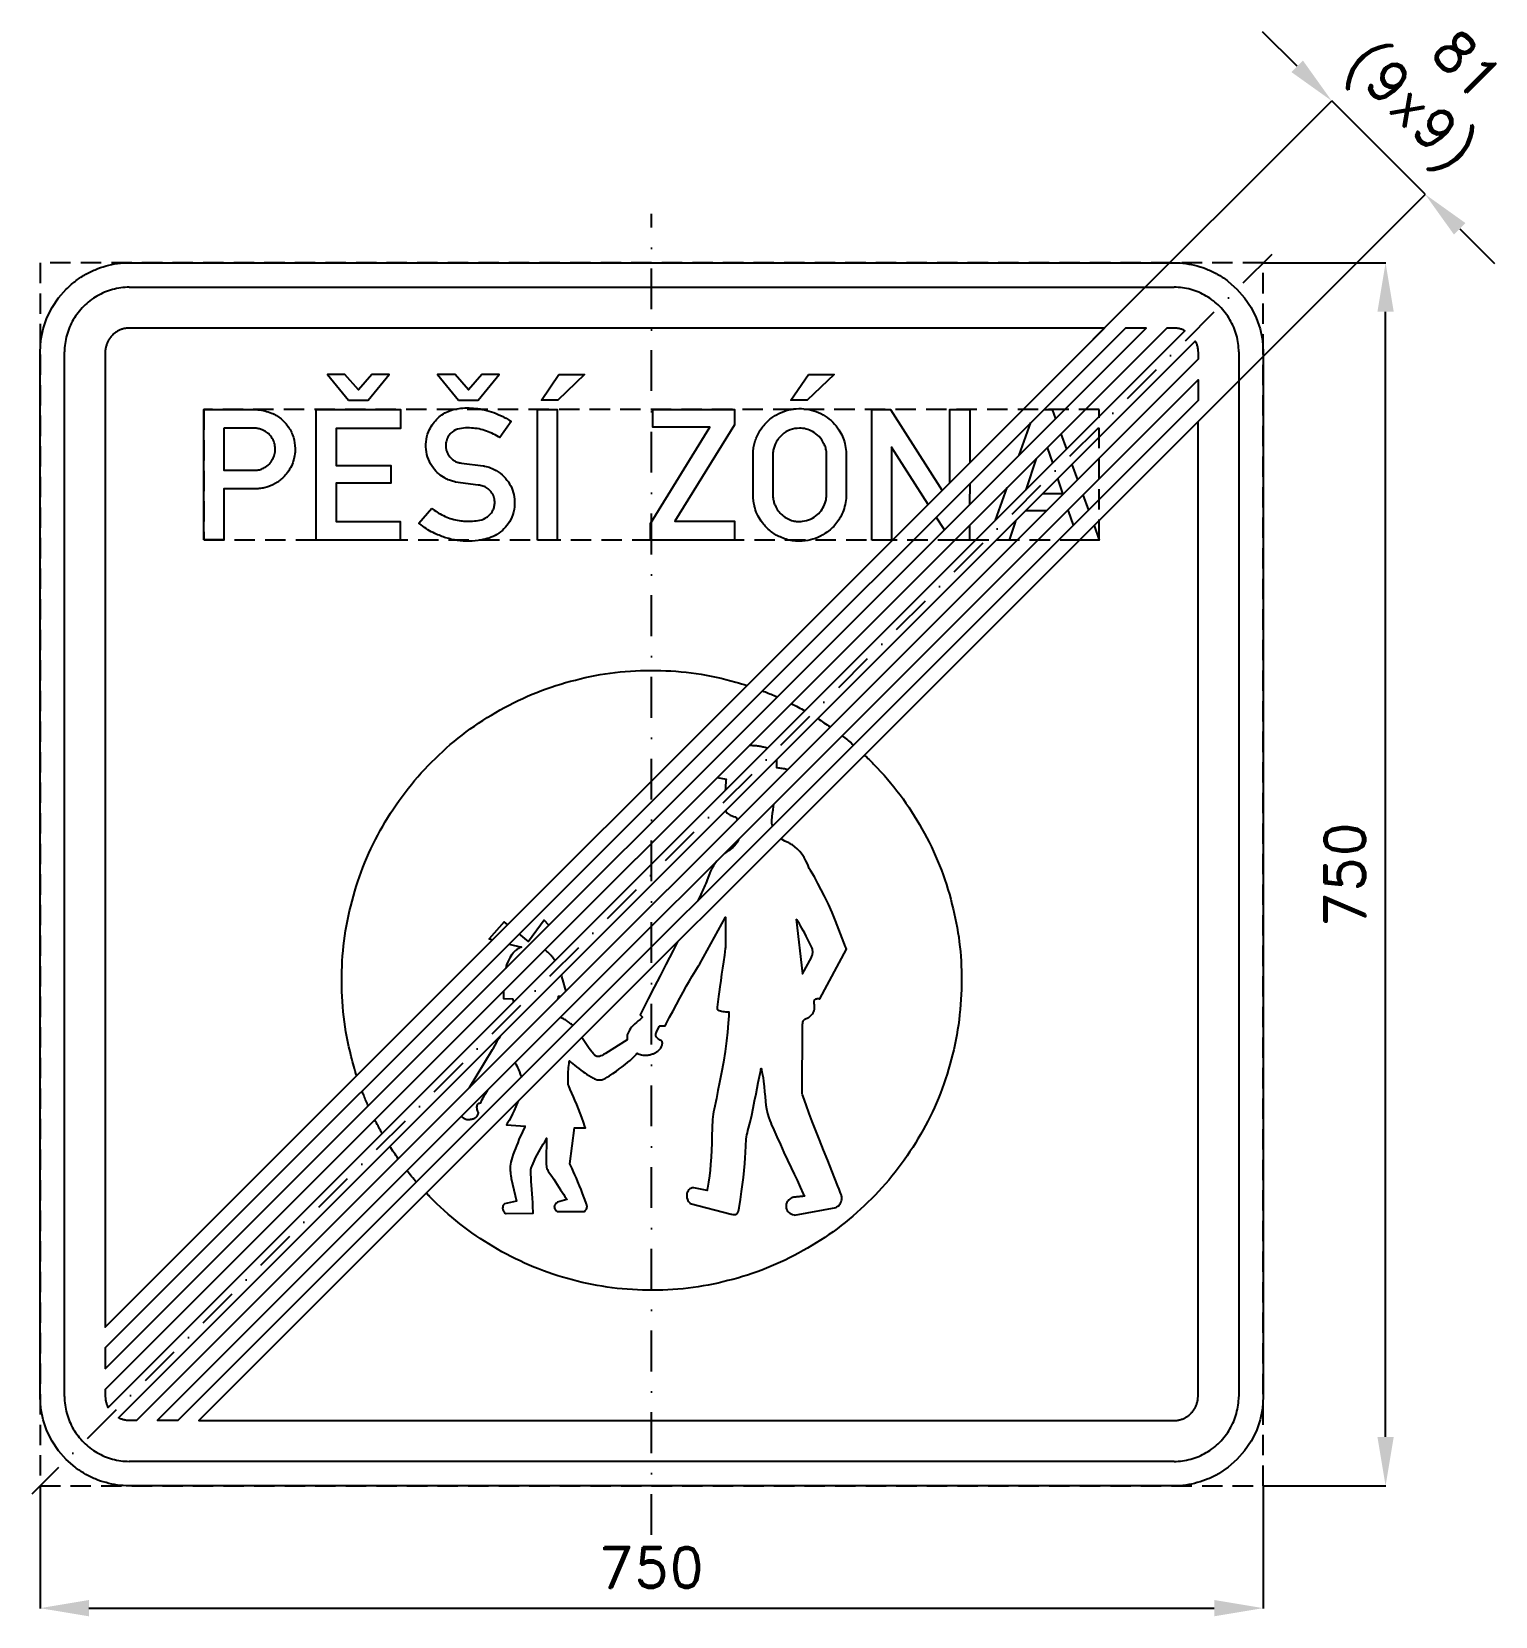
# Model space of a CAD drawing. Header units: millimetres. Extents: x -380 to 517, y -455 to 517.
import ezdxf

# ---------------------------------------------------------------- set-up
doc = ezdxf.new("R2010")
doc.units = ezdxf.units.MM
doc.header["$LTSCALE"] = 5
doc.linetypes.add('ČERCHOVANÁX2', pattern=[2, 1, -0.5, 0, -0.5])
doc.linetypes.add('ČÁRKOVANÁX2', pattern=[1.5, 1, -0.5])
doc.layers.add('Kóty', color=2, linetype='Continuous')
doc.layers.add('Značka', color=7, linetype='Continuous')
doc.styles.get("Standard").update_dxf_attribs({"font": 'romand.shx', "height": 25})
doc.dimstyles.get("Standard").update_dxf_attribs({"dimtxt": 25, "dimasz": 30, "dimexe": 0.18, "dimexo": 0.0625, "dimgap": 12.5, "dimtad": 1, "dimdec": 0, "dimzin": 0, "dimdsep": 46, "dimtxsty": 'Standard', "dimcen": 0.09, "dimadec": 0, "dimazin": 0, "dimtfac": 1, "dimtdec": 0, "dimtofl": 0, "dimtmove": 0, "dimatfit": 3, "dimfxl": 1, "dimtolj": 1, "dimtzin": 0, "dimarcsym": 0})

msp = doc.modelspace()

# ---------------------------------------------------------------- texts
at = {"layer": 'Kóty', "insert": (460.98, 553.24), "char_height": 25, "attachment_point": 1, "rotation": 315.08199}
msp.add_mtext_dynamic_manual_height_columns('\\pi46.30769;81\\P\\pi15.35531;(9x9)', width=125.9487, gutter_width=125, heights=[0], dxfattribs=at)

# ---------------------------------------------------------------- blocks, each defined once
blk = doc.blocks.new('*D0')
at = {"layer": 'Defpoints', "color": 0, "transparency": 16777216}
for p in [(-375, -375.0625), (375, -375), (375, -450)]:
    blk.add_point(p, dxfattribs=at)
at = {"layer": 'Kóty', "color": 0, "lineweight": -2, "transparency": 16777216}
for p, q in [((-375, -375.125), (-375, -450.18)), ((375, -375.0625), (375, -450.18)), ((-345, -450), (345, -450))]:
    blk.add_line(p, q, dxfattribs=at)
at = {"layer": 'Kóty', "color": 0, "transparency": 16777216}
for points in [[(-345, -445), (-345, -455), (-375, -450)], [(345, -445), (345, -455), (375, -450)]]:
    blk.add_solid(points, dxfattribs=at)
at = {"layer": 'Kóty', "color": 0, "transparency": 16777216, "insert": (0, -425), "char_height": 25, "attachment_point": 5}
blk.add_mtext('\\A1;750', dxfattribs=at)
blk = doc.blocks.new('*D1')
at = {"layer": 'Defpoints', "color": 0, "transparency": 16777216}
for p in [(375, 374.9375), (450, 374.9375), (375, -375)]:
    blk.add_point(p, dxfattribs=at)
at = {"layer": 'Kóty', "color": 0, "lineweight": -2, "transparency": 16777216}
for p, q in [((375.0625, 374.9375), (450.18, 374.9375)), ((450, -345), (450, 344.9375)), ((375.0625, -375), (450.18, -375))]:
    blk.add_line(p, q, dxfattribs=at)
at = {"layer": 'Kóty', "color": 0, "transparency": 16777216}
for points in [[(445, 344.9375), (455, 344.9375), (450, 374.9375)], [(445, -345), (455, -345), (450, -375)]]:
    blk.add_solid(points, dxfattribs=at)
at = {"layer": 'Kóty', "color": 0, "transparency": 16777216, "insert": (425, -0.03125), "char_height": 25, "attachment_point": 5, "rotation": 90}
blk.add_mtext('\\A1;750', dxfattribs=at)

# ---------------------------------------------------------------- dimensions: what is measured, and where the dimension line sits
at = {"layer": 'Kóty'}
dim = msp.add_linear_dim(base=(450, 374.94), p1=(375, -375), p2=(375, 374.94), angle=90, dimstyle='Standard', dxfattribs=at)
dim.commit()
dim.dimension.update_dxf_attribs({"geometry": '*D1', "text_midpoint": (425, -0.03)})
dim = msp.add_linear_dim(base=(375, -450), p1=(-375, -375.06), p2=(375, -375), dimstyle='Standard', dxfattribs=at)
dim.commit()
dim.dimension.update_dxf_attribs({"geometry": '*D0', "text_midpoint": (0, -425)})

# ---------------------------------------------------------------- linework, layer by layer
at = {"layer": 'Kóty'}
for p, q in [((395.78, 495.49), (374.57, 516.7)), ((270.8, 328.07), (417.12, 474.4)), ((328.07, 270.8), (474.4, 417.12)), ((495.49, 395.78), (516.7, 374.57))]:
    msp.add_line(p, q, dxfattribs=at)
msp.add_lwpolyline([(474.27, 417), (417, 474.27)], dxfattribs=at)
for points in [[(399.32, 499.02), (392.25, 491.95), (417, 474.27)], [(499.02, 399.32), (491.95, 392.25), (474.27, 417)]]:
    msp.add_solid(points, dxfattribs=at)
at = {"layer": 'Značka', "color": 6, "linetype": 'ČERCHOVANÁX2', "ltscale": 5}
msp.add_line((380.17, 380.11), (-380.11, -380.17), dxfattribs=at)
at = {"layer": 'Značka', "color": 3}
for p, q in [((-320.31, 360), (-320.16, 360)), ((-320.16, 360), (-320, 360)), ((-320, 360), (320, 360)), ((320, 360), (320.16, 360)), ((320.16, 360), (320.31, 360)), ((-360, 320.16), (-360, 320.31)), ((-360, 320), (-360, 320.16)), ((-360, -320), (-360, 320)), ((360, 320.31), (360, 320.16)), ((360, 320.16), (360, 320)), ((360, 320), (360, -320)), ((-360, -320.16), (-360, -320)), ((-360, -320.31), (-360, -320.16)), ((360, -320), (360, -320.16)), ((360, -320.16), (360, -320.31)), ((-320.16, -360), (-320.31, -360)), ((-320, -360), (-320.16, -360)), ((320, -360), (-320, -360)), ((320.16, -360), (320, -360)), ((320.31, -360), (320.16, -360))]:
    msp.add_line(p, q, dxfattribs=at)
at = {"layer": 'Značka', "color": 6, "linetype": 'ČERCHOVANÁX2', "ltscale": 5}
msp.add_lwpolyline([(0, -405), (0, 405)], dxfattribs=at)
at = {"layer": 'Značka', "color": 3}
for points in [[(-320, -375), (-320.22, -375), (-320.43, -375, -0.032177), (-327.53, -374.5, -0.035432), (-334.51, -373.05, -0.036231), (-341.26, -370.77, -0.034387), (-347.62, -367.56, -0.03373), (-353.55, -363.61), (-358.89, -358.89), (-363.61, -353.55), (-367.56, -347.62), (-370.75, -341.26), (-373.05, -334.51), (-374.52, -327.53), (-375, -320.43), (-375, -320.22), (-375, -320), (-375, 320), (-375, 320.22), (-375, 320.43), (-374.5, 327.53), (-373.05, 334.51), (-370.77, 341.26), (-367.56, 347.62), (-363.61, 353.55), (-358.89, 358.89, -0.03416), (-353.55, 363.61, -0.034204), (-347.62, 367.56, -0.03407), (-341.26, 370.75, -0.033398), (-334.51, 373.05, -0.034117), (-327.53, 374.53, -0.036743), (-320.43, 375), (-320.22, 375), (-320, 375), (320, 375), (320.22, 375), (320.43, 375, -0.032185), (327.53, 374.5, -0.035434), (334.51, 373.05, -0.036239), (341.26, 370.77, -0.034384), (347.62, 367.56, -0.033737), (353.55, 363.61), (358.89, 358.89), (363.61, 353.55), (367.56, 347.62), (370.75, 341.26), (373.05, 334.51), (374.52, 327.53), (375, 320.43), (375, 320.22), (375, 320), (375, -320), (375, -320.22), (375, -320.43), (374.5, -327.53), (373.05, -334.51), (370.77, -341.26), (367.56, -347.62), (363.61, -353.55), (358.89, -358.89), (353.55, -363.61), (347.62, -367.56, -0.034074), (341.26, -370.75, -0.033398), (334.51, -373.05, -0.034121), (327.53, -374.52, -0.036746), (320.43, -375), (320.22, -375), (320, -375), (-320, -375)], [(-274.49, 205.01), (-274.49, 285.01), (-242.13, 285.01), (-241.65, 284.95), (-241.17, 284.88, -0.025321), (-237.07, 284.14, -0.042915), (-233.11, 282.84, -0.079594), (-227.23, 279.32, -0.076504), (-222.65, 274.13, -0.076885), (-219.65, 267.96, -0.075746), (-218.62, 261.17, -0.09403), (-220.05, 252.37, -0.098344), (-224.6, 244.75, -0.073292), (-229.43, 240.46, -0.067694), (-235.23, 237.68, -0.034182), (-238.25, 236.84, -0.037871), (-241.34, 236.46, -0.004846), (-241.85, 236.43, -0.001769), (-242.37, 236.42), (-262.24, 236.42), (-262.24, 205.01), (-274.49, 205.01)], [(-134.81, 224.62), (-134.06, 223.98), (-133.3, 223.37, 0.039109), (-129.63, 220.95, 0.032119), (-125.63, 219.06, 0.032644), (-121.34, 217.58, 0.039896), (-116.91, 216.74, 0.024469), (-113.93, 216.53, 0.014314), (-110.9, 216.55, 0.035315), (-106.38, 216.93, 0.084162), (-102.15, 218.34, 0.055223), (-100.19, 219.6, 0.056054), (-98.55, 221.26, 0.057288), (-97.28, 223.24, 0.056896), (-96.49, 225.46, 0.062813), (-96.17, 228.01, 0.064421), (-96.5, 230.57, 0.085842), (-97.89, 233.79, 0.089201), (-100.27, 236.34, 0.071849), (-102.78, 237.82, 0.059276), (-105.58, 238.59), (-105.92, 238.65), (-106.26, 238.7), (-120.2, 240.48), (-120.77, 240.65), (-121.33, 240.82, -0.017782), (-124.02, 241.72, -0.032281), (-126.6, 242.89, -0.062183), (-130.54, 245.58, -0.055267), (-133.77, 249.14, -0.068798), (-136.85, 254.56, -0.07289), (-138.3, 260.58, -0.074642), (-138.13, 266.78, -0.072249), (-136.15, 272.73, -0.094618), (-131.09, 279.72, -0.103585), (-123.85, 284.22, -0.055203), (-119.28, 285.51, -0.035105), (-114.52, 285.96, -0.029408), (-109.17, 285.85, -0.030632), (-103.89, 285.11, -0.032939), (-98.17, 283.61, -0.029901), (-92.66, 281.4, -0.01955), (-89.88, 280, -0.02894), (-87.25, 278.35), (-86.74, 277.98), (-86.23, 277.6), (-93.1, 267.76), (-93.99, 268.31), (-94.89, 268.85, 0.031821), (-99.12, 270.98, 0.035487), (-103.58, 272.52, 0.037919), (-108.13, 273.46, 0.035627), (-112.86, 273.73, 0.056966), (-117.89, 273.23, 0.118683), (-122.26, 271.17, 0.089604), (-124.49, 268.75, 0.077131), (-125.85, 265.68, 0.051033), (-126.24, 263.62, 0.054991), (-126.19, 261.53, 0.076542), (-125.36, 258.6, 0.070202), (-123.71, 256.01, 0.053217), (-122.13, 254.41, 0.057464), (-120.25, 253.21, 0.030544), (-119.24, 252.76, 0.033018), (-118.18, 252.45, 0.019565), (-117.35, 252.29), (-116.52, 252.18), (-103.32, 250.45), (-102.87, 250.4), (-102.41, 250.33, -0.057692), (-98.7, 249.32, -0.045335), (-95.24, 247.54, -0.062103), (-90.61, 243.96, -0.068456), (-87.09, 239.34, -0.067366), (-84.84, 234.2, -0.06452), (-84, 228.62, -0.073547), (-84.66, 222.16, -0.075687), (-87.17, 216.18, -0.065672), (-90.53, 211.75, -0.066699), (-94.9, 208.38, -0.056064), (-99.59, 206.22, -0.038275), (-104.64, 204.97, -0.042207), (-111.86, 204.25, -0.042483), (-119.07, 204.76, -0.040683), (-126.12, 206.33, -0.036911), (-132.85, 208.97, -0.028943), (-137.26, 211.31, -0.038949), (-141.28, 214.2), (-141.98, 214.79), (-142.67, 215.4), (-134.81, 224.62)], [(62.15, 257.82), (62.18, 258.49), (62.22, 259.15, -0.030687), (62.67, 262.48, -0.031044), (63.53, 265.75, -0.066301), (66.6, 272.36, -0.068499), (71.33, 277.94, -0.061869), (76.53, 281.83, -0.059932), (82.5, 284.35, -0.057345), (88.66, 285.53, -0.057579), (94.94, 285.27, -0.056914), (100.93, 283.76, -0.057506), (106.43, 280.93, -0.055386), (111.08, 277.17, -0.053453), (114.82, 272.49, -0.043054), (117.04, 268.46, -0.048869), (118.48, 264.12), (118.94, 261.75), (119.22, 259.35), (119.26, 258.95), (119.3, 258.56), (119.3, 231.77), (119.24, 231.15), (119.18, 230.53, -0.035791), (118.32, 225.57, -0.047845), (116.64, 220.81, -0.078792), (112.37, 214.12, -0.073102), (106.28, 208.97, -0.060123), (100.48, 206, -0.059856), (94.16, 204.51, -0.071117), (86.29, 204.56, -0.074185), (78.77, 206.85, -0.066044), (72.85, 210.45, -0.061701), (68.02, 215.44, -0.047078), (65.24, 219.71, -0.053872), (63.38, 224.42, -0.030248), (62.68, 227.54), (62.28, 230.72), (62.21, 231.45), (62.15, 232.19), (62.15, 257.82)], [(-262.24, 273.52), (-262.24, 247.78), (-243.29, 247.78), (-242.91, 247.78, 0.007656), (-242.54, 247.79, 0.067169), (-239.88, 248.26, 0.057744), (-237.39, 249.39, 0.071699), (-234.51, 251.57, 0.074514), (-232.4, 254.47, 0.068296), (-231.19, 257.49, 0.065277), (-230.82, 260.75, 0.077226), (-231.39, 264.63, 0.083733), (-233.14, 268.12, 0.073386), (-235.45, 270.61, 0.066094), (-238.37, 272.38, 0.042638), (-240.35, 273.12, 0.049236), (-242.4, 273.48), (-242.72, 273.5), (-243.03, 273.52), (-262.24, 273.52)], [(74.33, 257.77), (74.33, 232.18), (74.36, 231.7), (74.4, 231.22, 0.037638), (74.84, 228.69, 0.04167), (75.66, 226.27, 0.062869), (77.53, 222.97, 0.060177), (80.16, 220.2, 0.059413), (83.24, 218.09, 0.064319), (86.71, 216.8, 0.050522), (89.58, 216.37, 0.044554), (92.5, 216.49, 0.073903), (97.42, 217.8, 0.084999), (101.66, 220.55, 0.073627), (104.5, 223.83, 0.063587), (106.35, 227.76), (106.91, 229.73, 0.042686), (107.16, 231.74), (107.17, 232), (107.18, 232.26), (107.18, 257.72), (107.18, 258.17), (107.18, 258.62, 0.062612), (106.73, 261.41, 0.048354), (105.66, 264.07, 0.076888), (102.7, 268.38, 0.083755), (98.58, 271.52, 0.069839), (94.75, 273.06, 0.066669), (90.61, 273.52, 0.088518), (84.92, 272.52, 0.098127), (80.02, 269.58, 0.062856), (77.58, 266.94, 0.051402), (75.8, 263.8, 0.039528), (74.86, 261.29, 0.050769), (74.39, 258.67), (74.35, 258.22), (74.33, 257.77)]]:
    msp.add_lwpolyline(points, format="xyb", dxfattribs=at)
at = {"layer": 'Značka', "color": 6, "linetype": 'ČÁRKOVANÁX2', "ltscale": 2.5}
for points in [[(-375, -375), (375, -375), (375, 375), (-375, 375)], [(-274.49, 205.01), (274.49, 205.01), (274.49, 285.01), (-274.49, 285.01)]]:
    msp.add_lwpolyline(points, close=True, dxfattribs=at)
at = {"layer": 'Značka', "color": 3}
for points in [[(-335, -303.18), (303.18, 335), (290.45, 335), (-335, -290.45)], [(-303.18, -335), (335, 303.18), (335, 290.45), (-290.45, -335)]]:
    msp.add_lwpolyline(points, close=True, dxfattribs=at)
for points in [[(-335, -320), (-335, -320.06), (-335, -320.12, 0.032177), (-334.86, -322.05, 0.035441), (-334.47, -323.96, 0.036268), (-333.85, -325.8, 0.022361), (-333.3, -326.94), (326.94, 333.3, 0.022081), (325.8, 333.84, 0.033375), (323.96, 334.47, 0.034152), (322.05, 334.87, 0.036782), (320.12, 335), (320.06, 335), (320, 335), (315.91, 335), (-335, -315.91)], [(-320.06, 335), (-320.12, 335), (-322.05, 334.86, 0.035395), (-323.96, 334.47, 0.036252), (-325.8, 333.85, 0.034424), (-327.53, 332.97, 0.033719), (-329.15, 331.89, 0.034079), (-330.61, 330.61, 0.034203), (-331.89, 329.15, 0.03424), (-332.97, 327.53, 0.034036), (-333.84, 325.8, 0.033414), (-334.47, 323.96, 0.034135), (-334.87, 322.05, 0.036746), (-335, 320.12), (-335, 320.06), (-335, 320), (-335, -277.72), (277.72, 335), (-320, 335)], [(-323.96, -334.47, -0.033411), (-325.8, -333.84, -0.022094), (-326.94, -333.3), (333.3, 326.94, -0.022358), (333.85, 325.8, -0.036246), (334.47, 323.96, -0.035399), (334.86, 322.05, -0.032207), (335, 320.12), (335, 320.06), (335, 320), (335, 315.91), (-315.91, -335), (-320, -335), (-320.06, -335), (-320.12, -335, -0.036745), (-322.05, -334.87, -0.034127)], [(320.06, -335), (320.12, -335, 0.032174), (322.05, -334.86, 0.035445), (323.96, -334.47, 0.036263), (325.8, -333.85, 0.034405), (327.53, -332.97, 0.03371), (329.15, -331.89, 0.034093), (330.61, -330.61, 0.034186), (331.89, -329.15, 0.034242), (332.97, -327.53, 0.034026), (333.84, -325.8, 0.033372), (334.47, -323.96, 0.034144), (334.87, -322.05, 0.03678), (335, -320.12), (335, -320.06), (335, -320), (335, 277.72), (-277.72, -335), (320, -335)]]:
    msp.add_lwpolyline(points, format="xyb", close=True, dxfattribs=at)
for points in [[(-185.89, 290.71), (-173.75, 290.71), (-160.89, 306.43), (-171.61, 306.43), (-179.82, 297.14), (-188.04, 306.43), (-198.75, 306.43), (-185.89, 290.71)], [(-118.41, 290.71), (-106.27, 290.71), (-93.41, 306.43), (-104.12, 306.43), (-112.34, 297.14), (-120.55, 306.43), (-131.27, 306.43), (-118.41, 290.71)], [(-56.87, 306.43), (-41.16, 306.43), (-57.59, 290.71), (-67.59, 290.71), (-56.87, 306.43)], [(96.13, 306.43), (111.84, 306.43), (95.41, 290.71), (85.41, 290.71), (96.13, 306.43)], [(-205.62, 205), (-205.62, 284.99), (-154, 284.99), (-154, 273.46), (-193.48, 273.46), (-193.48, 250.65), (-159.83, 250.65), (-159.83, 239.93), (-193.48, 239.93), (-193.48, 216.37), (-154.1, 216.37), (-154.1, 205), (-205.62, 205)], [(-70, 205), (-70, 284.99), (-57.88, 284.99), (-57.88, 205), (-70, 205)], [(-0.74, 205), (-0.74, 215.06), (35.7, 274.18), (0.7, 274.18), (0.7, 285), (50.8, 285), (50.8, 275.59), (14.32, 216.48), (50.8, 216.48), (50.8, 205), (-0.74, 205)], [(134.97, 205), (134.97, 285), (146.45, 285), (178.06, 235.34)], [(182.8, 240.08), (182.8, 285), (195.05, 285), (195.01, 252.29)], [(240.46, 285.01), (245.48, 285.01), (247.53, 279.35)], [(225.25, 257.06), (232.48, 277.03)], [(250.92, 270.01), (254.31, 260.67)], [(169.54, 226.82), (147.06, 262.02), (147.06, 205), (134.97, 205)], [(235.84, 254.93), (229.48, 235.85)], [(245.89, 252.25), (242.7, 261.79)], [(257.69, 251.33), (261.08, 241.99)], [(195, 239.55), (194.98, 226.8)], [(210.78, 217.14), (218.01, 237.1)], [(239.86, 233.5), (252.15, 233.5)], [(252.15, 233.5), (249.07, 242.71)], [(264.47, 232.65), (267.85, 223.31)], [(179.47, 211.29), (174.5, 219.05)], [(194.97, 214.06), (194.96, 205), (185.91, 205)], [(223, 216.64), (219.18, 205), (211.36, 205)], [(241.97, 222.88), (229.24, 222.88)], [(258.61, 214.06), (255.66, 222.88), (254.69, 222.88)], [(271.24, 213.96), (274.49, 205), (262.28, 205)]]:
    msp.add_lwpolyline(points, dxfattribs=at)
at = {"layer": 'Značka', "color": 5}
for points in [[(-180.82, -123.54, -0.016926), (-184.15, -111.77, -0.034417), (-188.76, -87.34, -0.034416), (-189.98, -62.51, -0.03441), (-188.11, -37.73, -0.034416), (-182.87, -13.43, -0.034414), (-174.65, 10.03, -0.034417), (-163.29, 32.15, -0.034421), (-149.27, 52.68, -0.034421), (-132.58, 71.1, -0.034415), (-113.73, 87.3, -0.034415), (-92.84, 100.77, -0.034418), (-70.44, 111.55, -0.034416), (-46.77, 119.15, -0.034417), (-22.34, 123.76, -0.034416), (2.49, 124.98, -0.034415), (27.28, 123.11, -0.034416), (51.57, 117.87, -0.010036), (58.53, 115.8, -0.010036)], [(67.96, 112.51, -0.010548), (75.03, 109.64, -0.002936), (76.98, 108.8)], [(85.6, 104.7, -0.012985), (93.86, 100.23)], [(101.82, 95.46, -0.012702), (109.47, 90.38, -0.012702)], [(70.98, 77.34), (70.78, 77.4, 0.018328), (68.24, 78.04, 0.017148), (65.66, 78.5, 0.018232), (62.8, 78.82, 0.018183), (59.92, 78.94, 0.000444), (59.85, 78.94, 0.000444)], [(116.79, 84.97, -0.001562), (117.68, 84.27, -0.010943), (123.79, 79.24, -0.010943)], [(130.46, 73.19, -0.010992), (136.1, 67.58, -0.03441), (152.31, 48.73, -0.034481), (165.77, 27.84, -0.034424), (176.54, 5.44, -0.034074), (184.15, -18.23, -0.03279), (188.65, -41.45, -0.034267), (190, -65)], [(-81.91, -139.19), (-82.2, -139.98), (-83.2, -142.47), (-84.28, -144.91), (-85.22, -146.88), (-86.21, -148.82), (-87.32, -150.88), (-88.48, -152.9), (-88.69, -153.25), (-88.91, -153.6), (-77.54, -154.41), (-77.68, -154.69), (-77.82, -154.97), (-78.76, -156.93), (-79.67, -158.9), (-80.51, -160.78), (-81.33, -162.68), (-82.13, -164.6), (-82.9, -166.52), (-83.51, -168.09), (-84.12, -169.65), (-84.89, -171.63), (-85.6, -173.65), (-86.01, -175.09), (-86.33, -176.55), (-86.52, -177.78), (-86.64, -179.03), (-86.7, -180.3), (-86.69, -181.57), (-86.63, -182.63), (-86.53, -183.69), (-86.38, -184.85), (-86.19, -186.02), (-86.15, -186.23), (-86.11, -186.44), (-82.85, -200.51), (-90.12, -202.05), (-90.21, -202.1), (-90.3, -202.16), (-90.68, -202.51), (-90.97, -202.94), (-91.2, -203.46), (-91.33, -204.01), (-91.37, -204.76), (-91.28, -205.5), (-91.06, -206.22), (-90.71, -206.88), (-90.45, -207.23), (-90.14, -207.53), (-89.83, -207.77), (-89.48, -207.95), (-89.38, -207.99), (-89.28, -208.03), (-72.69, -207.83), (-72.69, -207.43), (-72.69, -207.03), (-72.76, -204.2), (-72.9, -201.37), (-73.08, -198.67), (-73.28, -195.97), (-73.49, -193.26), (-73.69, -190.56), (-73.83, -188.39), (-73.93, -186.22), (-74, -183.91), (-74, -181.6), (-73.99, -181.19), (-73.99, -180.78), (-73.88, -180.46), (-73.78, -180.13), (-73.56, -179.49), (-73.33, -178.86), (-72.72, -177.34), (-72.06, -175.84), (-71.14, -173.93), (-70.15, -172.05), (-69.13, -170.23), (-68.09, -168.42), (-67.25, -166.99), (-66.42, -165.54), (-65.54, -163.99), (-64.7, -162.41), (-64.56, -162.13), (-64.42, -161.85), (-64.68, -175.69), (-64.69, -175.85), (-64.69, -176), (-64.71, -177), (-64.65, -178), (-64.55, -178.84), (-64.39, -179.66), (-64.18, -180.39), (-63.91, -181.11), (-63.67, -181.63), (-63.39, -182.12), (-63, -182.7), (-62.59, -183.25), (-61.28, -185.09), (-60.04, -186.98), (-58.99, -188.59), (-57.93, -190.21), (-56.86, -191.85), (-55.81, -193.5), (-54.95, -194.83), (-54.09, -196.16), (-53.17, -197.57), (-52.24, -198.98), (-52.08, -199.23), (-51.91, -199.48), (-57.78, -201.14), (-57.9, -201.22), (-58.01, -201.3), (-58.57, -201.74), (-59.04, -202.26), (-59.31, -202.66), (-59.51, -203.1), (-59.63, -203.53), (-59.67, -203.97), (-59.63, -204.4), (-59.52, -204.82), (-59.34, -205.25), (-59.09, -205.63), (-58.86, -205.92), (-58.61, -206.18), (-58.29, -206.46), (-57.94, -206.72), (-57.83, -206.78), (-57.73, -206.85), (-41.26, -206.84), (-41.19, -206.76), (-41.12, -206.68), (-40.69, -206.18), (-40.28, -205.66), (-40.01, -205.25), (-39.79, -204.81), (-39.66, -204.41), (-39.59, -204), (-39.59, -203.53), (-39.64, -203.06), (-39.74, -202.65), (-39.87, -202.24), (-40.1, -201.66), (-40.35, -201.1), (-41.4, -198.41), (-42.35, -195.69), (-43.24, -193.35), (-44.18, -191.03), (-45.17, -188.64), (-46.16, -186.26), (-47, -184.33), (-47.86, -182.41), (-48.8, -180.35), (-49.77, -178.3), (-49.94, -177.94), (-50.12, -177.58), (-47.3, -155.52), (-40.64, -155.56), (-40.77, -155.15), (-40.9, -154.74), (-41.83, -151.9), (-42.83, -149.08), (-43.83, -146.42), (-44.88, -143.77), (-45.96, -141.12), (-47.06, -138.49), (-47.97, -136.37), (-48.88, -134.26), (-49.86, -132), (-50.84, -129.74), (-51.01, -129.34), (-51.19, -128.94), (-51.2, -128.73), (-51.2, -128.52), (-51.22, -128.09), (-51.24, -127.66), (-51.26, -126.57), (-51.27, -125.48), (-51.25, -124), (-51.21, -122.53), (-51.13, -121.05), (-51.03, -119.58), (-50.92, -118.42), (-50.8, -117.26), (-50.65, -116.06), (-50.47, -114.86), (-50.44, -114.65), (-50.4, -114.45), (-50.21, -114.62), (-50.02, -114.79), (-49.63, -115.12), (-49.25, -115.46), (-48.29, -116.28), (-47.32, -117.08), (-46.02, -118.13), (-44.7, -119.14), (-43.38, -120.13), (-42.03, -121.08), (-40.95, -121.83), (-39.84, -122.55), (-38.44, -123.41), (-37.03, -124.27), (-35.74, -125.04, 0.041798), (-34.38, -125.67), (-33.45, -125.94, 0.038415), (-32.48, -126.08, 0.037531), (-31.51, -126.07, 0.035288), (-30.56, -125.93, 0.034962), (-29.53, -125.63), (-28.55, -125.21), (-27.19, -124.43), (-25.88, -123.56), (-23.76, -122.11), (-21.64, -120.66), (-19.83, -119.38), (-18.05, -118.07), (-16.27, -116.71), (-14.53, -115.29), (-13.18, -114.12), (-11.87, -112.91), (-10.54, -111.6), (-9.28, -110.22), (-9.07, -109.97), (-8.85, -109.72), (-8.54, -109.88), (-8.21, -110.03), (-7.57, -110.29), (-6.9, -110.5, 0.035368), (-5.45, -110.81, 0.033683), (-3.96, -110.92, 0.04785), (-1.73, -110.74, 0.045134), (0.43, -110.16, 0.039365), (2.17, -109.41, 0.043795), (3.75, -108.39), (4.74, -107.52), (5.58, -106.51), (6.1, -105.63), (6.44, -104.68), (6.53, -104.21), (6.57, -103.73), (6.56, -103.33), (6.5, -102.93), (6.45, -102.69), (6.38, -102.45), (6.18, -102.31), (5.98, -102.18), (5.61, -101.93), (5.23, -101.69), (4.49, -101.16), (3.78, -100.59), (3.37, -100.22), (3.02, -99.79), (2.82, -99.45), (2.67, -99.09), (2.58, -98.71), (2.56, -98.32), (2.6, -97.88), (2.71, -97.44), (2.93, -96.78), (3.2, -96.14), (3.92, -94.75), (4.7, -93.39), (4.86, -93.12), (5.02, -92.86), (8.23, -92.86), (8.53, -92.28), (8.84, -91.69), (10.97, -87.65), (13.11, -83.62), (15.15, -79.8), (17.21, -75.99), (19.31, -72.2), (21.44, -68.43), (23.17, -65.42), (24.94, -62.42), (26.86, -59.24), (28.83, -56.08), (29.18, -55.52), (29.53, -54.96), (45.37, -26.29), (45.26, -44.32), (45.19, -44.91), (45.12, -45.49), (44.61, -49.58), (44.04, -53.66), (43.49, -57.49), (42.92, -61.33), (42.35, -65.14), (41.8, -68.95), (41.38, -71.99), (40.98, -75.03), (40.59, -78.27), (40.25, -81.51), (40.2, -82.08), (40.14, -82.66), (40.18, -82.71), (40.22, -82.77), (40.32, -82.88), (40.42, -82.98), (40.65, -83.17), (40.9, -83.32), (41.5, -83.6), (42.13, -83.8), (42.91, -83.98), (43.7, -84.12), (44.51, -84.22), (45.32, -84.29), (46.22, -84.35), (47.13, -84.38), (47.27, -84.39), (47.41, -84.39), (47.36, -85.58), (47.29, -86.76), (47.16, -89.07), (46.99, -91.37), (46.52, -96.75), (45.92, -102.13), (45.03, -108.7), (43.96, -115.25), (42.82, -121.46), (41.63, -127.65), (40.68, -132.59), (39.67, -137.53), (38.3, -143.96, 0.027703), (37.33, -150.43), (37.06, -155.53), (37.01, -160.65), (36.89, -164.93), (36.69, -169.2), (36.46, -173.53), (36.15, -177.85), (35.82, -181.38), (35.42, -184.89), (34.89, -188.72), (34.24, -192.53), (34.11, -193.22), (33.98, -193.9), (25.81, -192.16), (25.59, -192.19), (25.36, -192.22, 0.0476), (24.4, -192.49, 0.058205), (23.52, -192.95), (22.86, -193.47), (22.33, -194.11), (21.92, -194.82), (21.65, -195.59), (21.49, -196.53), (21.49, -197.5), (21.66, -198.49), (21.98, -199.44), (22.26, -200.02), (22.6, -200.57), (22.97, -201.06), (23.38, -201.5), (23.52, -201.64), (23.68, -201.78), (48.77, -208.42), (48.91, -208.45), (49.05, -208.49), (49.81, -208.64, 0.046485), (50.58, -208.68, 0.036949), (51.05, -208.64), (51.5, -208.52), (51.89, -208.35), (52.24, -208.11), (52.56, -207.8), (52.82, -207.44), (53.07, -206.98), (53.26, -206.5), (53.5, -205.5), (53.65, -204.49), (54.41, -199.47), (55.2, -194.48), (55.78, -190.19), (56.26, -185.88), (56.7, -181.57), (57.11, -177.27), (57.41, -173.89), (57.61, -170.5), (57.72, -166.42), (58, -162.36, -0.033397), (59.01, -157.16), (60.36, -151.99), (61.34, -147.66), (62.22, -143.32), (63.11, -138.97), (64.01, -134.63), (64.72, -131.16), (65.41, -127.68), (66.15, -123.99), (66.89, -120.3), (67.02, -119.65), (67.15, -119), (67.28, -119.52), (67.41, -120.04), (67.65, -121.06), (67.87, -122.09), (68.32, -124.55), (68.68, -127.03), (69.03, -130.16), (69.3, -133.29), (69.55, -136.26), (69.82, -139.23), (70.1, -141.54), (70.47, -143.82), (71.11, -146.66), (71.94, -149.43, 0.02311), (74.21, -155.29), (76.81, -161.02), (78.97, -165.78), (81.13, -170.53), (83.34, -175.27), (85.59, -180), (87.39, -183.82), (89.19, -187.64), (91.11, -191.75), (93, -195.87), (93.33, -196.6), (93.66, -197.34), (93.54, -197.35), (93.43, -197.37), (93.2, -197.4), (92.97, -197.43), (92.42, -197.49), (91.87, -197.55), (91.16, -197.63), (90.45, -197.71), (89.74, -197.78), (89.04, -197.85), (88.47, -197.91), (87.9, -197.97), (87.26, -198.05), (86.62, -198.13), (86.51, -198.14), (86.39, -198.16), (86.28, -198.21), (86.16, -198.26), (85.94, -198.37), (85.73, -198.49), (85.23, -198.8), (84.75, -199.15), (84.21, -199.63), (83.72, -200.17), (83.33, -200.7), (82.99, -201.27), (82.76, -201.75), (82.58, -202.24), (82.47, -202.68), (82.41, -203.13), (82.41, -203.88), (82.53, -204.63), (82.77, -205.38), (83.11, -206.08), (83.58, -206.76), (84.15, -207.36), (84.79, -207.87), (85.49, -208.27), (86.38, -208.65), (87.32, -208.88), (87.48, -208.91), (87.65, -208.94), (113.2, -204.24), (113.32, -204.17), (113.44, -204.11), (114.2, -203.6), (114.88, -202.99), (115.42, -202.36), (115.85, -201.66), (116.18, -200.89), (116.41, -200.08), (116.52, -199.38), (116.55, -198.68), (116.52, -197.87), (116.41, -197.07), (116.38, -196.92), (116.35, -196.77), (116, -195.84), (115.65, -194.92), (114.93, -193.06), (114.21, -191.2), (112.37, -186.5), (110.5, -181.81), (107.97, -175.5), (105.43, -169.19), (102.91, -162.9), (100.43, -156.59), (98.51, -151.6), (96.62, -146.6), (94.72, -141.4), (92.91, -136.18), (92.6, -135.27), (92.3, -134.36), (92.55, -93.38), (92.55, -93.2), (92.56, -93.02), (92.58, -92.02), (92.66, -91.03), (92.74, -90.57), (92.87, -90.12), (92.98, -89.87), (93.12, -89.62), (93.28, -89.41), (93.46, -89.21), (93.74, -88.99), (94.03, -88.8), (94.41, -88.59), (94.8, -88.41), (95.44, -88.15), (96.09, -87.9), (96.24, -87.84), (96.39, -87.79), (96.45, -87.71), (96.52, -87.64), (96.65, -87.5), (96.79, -87.36), (97.17, -87), (97.56, -86.65), (98.1, -86.14), (98.6, -85.59), (99.09, -84.92), (99.46, -84.19), (99.71, -83.45), (99.86, -82.69), (99.93, -81.42), (99.79, -80.16), (99.63, -79.27), (99.56, -78.38), (99.58, -77.95), (99.68, -77.53), (99.78, -77.29), (99.91, -77.05), (100.06, -76.86), (100.25, -76.69), (100.47, -76.54), (100.71, -76.42), (101.06, -76.31), (101.42, -76.25), (101.78, -76.22, -0.017322), (102.14, -76.22), (102.52, -76.24), (102.9, -76.29), (103.04, -76.31), (103.18, -76.33), (119.47, -45.97), (119.19, -45.22), (118.91, -44.47), (116.89, -39.12), (114.82, -33.79), (112.75, -28.63), (110.6, -23.5), (108.35, -18.41), (105.99, -13.37), (104.04, -9.44), (101.99, -5.56), (99.77, -1.6), (97.41, 2.27), (96.98, 2.94), (96.56, 3.6), (96.46, 3.89), (96.35, 4.18), (96.14, 4.78), (95.91, 5.37), (95.28, 6.86), (94.58, 8.32), (93.51, 10.28), (92.28, 12.15), (90.86, 13.96), (89.27, 15.63), (87.84, 16.91), (86.29, 18.03, 0.029913), (84.06, 19.24), (81.76, 20.35), (80.11, 21.27), (79.19, 21.91)], [(39.93, 8.11), (39.13, 7.06), (37.97, 5.28), (37.01, 3.6), (36.15, 1.86), (35.07, -0.74), (34.07, -3.37, -0.019235), (30.13, -12.47), (28.26, -16.29)], [(-87.29, -42.75), (-79.83, -44.63), (-80.14, -44.77), (-80.46, -44.91, 0.043084), (-82.46, -46.07, 0.044849), (-84.23, -47.56, 0.041025), (-85.72, -49.24), (-86.94, -51.13), (-88.03, -53.32), (-88.89, -55.61), (-89.5, -57.67), (-89.5, -57.68)], [(-59.29, -52.93), (-60.72, -50.89, 0.030426), (-62.56, -48.83, 0.036198), (-64.94, -46.75, 0.007707), (-65.46, -46.37, 0.007707)], [(15.79, -41.49), (13.18, -46.65), (8.74, -55.3), (5.15, -62.26), (1.57, -69.23), (-2.14, -76.45), (-5.83, -83.68), (-6.46, -84.92), (-7.09, -86.16), (-5.59, -87.67), (-5.75, -87.81), (-5.92, -87.96), (-7.07, -88.95), (-8.23, -89.92), (-9.31, -90.82), (-10.36, -91.75), (-11.37, -92.71), (-12.3, -93.74), (-13.01, -94.64), (-13.65, -95.59), (-14.28, -96.73), (-14.8, -97.93), (-14.88, -98.16), (-14.97, -98.39), (-14.97, -98.41), (-14.98, -98.43), (-14.99, -98.49), (-15, -98.54), (-15.02, -98.72), (-15.04, -98.89), (-15.06, -99.2), (-15.07, -99.51), (-15.08, -99.87), (-15.09, -100.22), (-15.09, -100.51), (-15.1, -100.8), (-15.1, -101.09), (-15.09, -101.39), (-15.09, -101.43), (-15.09, -101.48), (-28.36, -109.84), (-28.5, -109.92), (-28.63, -110), (-29.52, -110.53), (-30.43, -111.02), (-31.19, -111.38), (-31.99, -111.65), (-32.5, -111.75, -0.042491), (-33.02, -111.77, -0.046311), (-33.53, -111.71), (-34.02, -111.55), (-34.45, -111.33), (-34.85, -111.04), (-35.32, -110.59), (-35.73, -110.09), (-35.83, -109.95), (-35.93, -109.8), (-36.34, -109.28), (-36.75, -108.76), (-37.52, -107.76), (-38.27, -106.73), (-39.91, -104.37), (-41.5, -101.97), (-42.75, -100.03)], [(190, -65), (190, -66.24), (189.98, -67.49, -0.03217), (188.09, -92.26, -0.035727), (182.87, -116.57, -0.036669), (174.71, -140.06, -0.034755), (163.29, -162.15, -0.034038), (149.27, -182.68, -0.034449), (132.58, -201.1, -0.034558), (113.73, -217.31, -0.034431), (92.84, -230.77, -0.034391), (70.44, -241.55, -0.034417), (46.77, -249.15, -0.034424), (22.34, -253.76, -0.034417), (-2.49, -254.98, -0.034416), (-27.28, -253.12, -0.034418), (-51.57, -247.87, -0.034413), (-75.03, -239.65, -0.034416), (-97.15, -228.29, -0.034416), (-117.68, -214.28, -0.034416), (-136.1, -197.58, -0.004113), (-138.17, -195.45, -0.004113)], [(-48.27, -92.82, 0.019178), (-49.54, -91.64, 0.032974), (-51.72, -90, 0.029249), (-54.08, -88.62, 0.018923), (-55.94, -87.76, 0.018923)], [(-173.79, -141.97, -0.009809), (-176.55, -135.44, -0.003666), (-177.51, -132.97, -0.003666)], [(-116.73, -148.55), (-116.15, -149), (-115.54, -149.4), (-114.79, -149.81), (-114, -150.12), (-113.72, -150.22), (-113.44, -150.31), (-113.24, -150.31), (-113.05, -150.32), (-112.68, -150.32, 0.005592), (-112.31, -150.32, 0.014943), (-111.46, -150.28, 0.01935), (-110.63, -150.19, 0.026143), (-109.77, -150.02, 0.034263), (-108.94, -149.75), (-108.33, -149.47), (-107.76, -149.1), (-107.34, -148.74), (-106.98, -148.32), (-106.72, -147.93), (-106.5, -147.49), (-106.31, -146.97), (-106.19, -146.42), (-106.17, -146.28), (-106.15, -146.14), (-106.19, -146.08), (-106.22, -146.02), (-106.29, -145.9), (-106.35, -145.77), (-106.5, -145.46), (-106.64, -145.15), (-106.8, -144.74), (-106.92, -144.31), (-107.02, -143.88), (-107.07, -143.43), (-107.09, -143.06), (-107.08, -142.69), (-107.03, -142.18), (-106.93, -141.67), (-106.83, -141.34), (-106.68, -141.03), (-106.53, -140.84), (-106.35, -140.67), (-106.16, -140.54), (-105.95, -140.43), (-105.7, -140.33), (-105.44, -140.25), (-105.17, -140.19), (-104.9, -140.14), (-104.86, -140.14), (-104.82, -140.13), (-104.59, -139.62), (-104.35, -139.11), (-103.87, -138.12), (-103.37, -137.15), (-102.08, -134.86), (-100.67, -132.65), (-100.24, -132.06)], [(-165.21, -158.85, -0.001595), (-165.77, -157.84, -0.01139), (-169.68, -150.59, -0.01139)], [(-155.38, -174.47, -0.012698), (-160.47, -166.83)], [(-144.23, -188.78, -0.012511), (-149.97, -181.79)]]:
    msp.add_lwpolyline(points, format="xyb", dxfattribs=at)
for points in [[(83.22, 64.13), (83.02, 64.19), (82.66, 64.3), (82.06, 64.45), (81.47, 64.59), (80.75, 64.74), (80.03, 64.87), (79.36, 64.97), (78.7, 65.06), (77.91, 65.15), (77.12, 65.22), (76.98, 65.24), (76.83, 65.25), (76.84, 70.48)], [(40.24, 59.33), (45.62, 58.43), (45.6, 58.19), (45.58, 57.95), (45.43, 56.24), (45.31, 54.52), (45.2, 52.9), (45.12, 51.49)], [(45.44, 39.07), (45.58, 38.72), (45.98, 38.05), (46.38, 37.56), (46.84, 37.13), (47.44, 36.7), (48.1, 36.35), (48.75, 36.05), (49.43, 35.81), (50.25, 35.54), (51.09, 35.31), (51.27, 35.26), (51.44, 35.21), (51.62, 35), (51.8, 34.78), (52.12, 34.36), (52.42, 33.91), (52.63, 33.54)], [(74.03, 29.48), (73.78, 31.14), (73.73, 32.92), (73.88, 35.22), (74.16, 37.51), (74.43, 39.59), (74.68, 41.67), (74.85, 43.03)], [(53.23, 21.41), (52.88, 20.38), (52.8, 20.16), (52.72, 19.94), (52.65, 19.83), (52.59, 19.72), (52.44, 19.5), (52.3, 19.29), (51.92, 18.76), (51.52, 18.25), (50.95, 17.6), (50.35, 16.98), (49.7, 16.39), (49.04, 15.82), (48.47, 15.39), (47.89, 14.97), (47.13, 14.48), (46.36, 14), (44.64, 12.81), (44.6, 12.78)], [(-88.19, -30.91), (-90.49, -29.05), (-99.52, -39.66), (-97.45, -40.18)], [(-63.07, -31.25), (-65.8, -28.11), (-75.46, -41.21), (-81.15, -36.6)], [(88.65, -27.48), (92.45, -61.04), (97.92, -51.11), (97.96, -51.01), (98.01, -50.9), (98.3, -50.17), (98.54, -49.41), (98.69, -48.71), (98.77, -47.99), (98.78, -47.26), (98.7, -46.53), (98.57, -45.9), (98.39, -45.29), (98.04, -44.46), (97.64, -43.64), (96.62, -41.58), (95.61, -39.51), (94.76, -37.83), (93.87, -36.17), (92.98, -34.55), (92.07, -32.94), (91.33, -31.69), (90.58, -30.46), (89.77, -29.18), (88.95, -27.92), (88.8, -27.7), (88.65, -27.48)], [(-52.48, -71.57), (-52.98, -69.81), (-54, -66.1), (-55, -62.69), (-55.34, -61.7)], [(-90.84, -71.75), (-90.83, -76.22), (-85.21, -76.3), (-85.18, -76.45), (-85.14, -76.6), (-84.89, -77.56), (-84.63, -78.27)], [(-57.46, -76.56), (-57.31, -76.06), (-57.09, -75.03), (-57.06, -74.87), (-57.03, -74.7), (-55.58, -74.67)], [(-92.81, -99.17), (-93.74, -100.59), (-94.94, -102.56), (-96.17, -104.73), (-97.32, -106.94), (-97.52, -107.33), (-97.71, -107.73), (-111.78, -130.87)], [(-83.79, -115.61), (-83.7, -115.76), (-83.47, -116.12), (-83.26, -116.49), (-82.72, -117.44), (-82.23, -118.41), (-81.6, -119.77), (-81.04, -121.15), (-80.53, -122.58), (-80.09, -124.03), (-79.97, -124.52)]]:
    msp.add_lwpolyline(points, dxfattribs=at)
at = {"layer": 'Značka', "color": 3}
for centre, radius, start, end in [((-320.17, 321.96), 38.06, 98.01068, 105.82941), ((-320.55, 324.75), 35.25, 89.61498, 98.03159), ((320.09, 319.73), 40.27, 82.30464, 89.67708), ((320.58, 323.35), 36.62, 74.19901, 82.31851), ((-321.29, 321.67), 37.91, 127.57068, 135.40882), ((-321.29, 321.69), 37.89, 119.74546, 127.5856), ((-320.78, 321.79), 38.06, 112.6843, 120.4844), ((-320.48, 321.07), 38.84, 105.03622, 112.68928), ((321.59, 323.95), 35.77, 67.17408, 75.48048), ((320.84, 322.18), 37.7, 59.29083, 67.17363), ((320.95, 321.23), 38.46, 52.43829, 60.16317), ((321.21, 321.55), 38.05, 44.63433, 52.44029), ((-321.23, 320.96), 38.46, 142.44286, 150.1678), ((-321.55, 321.21), 38.04, 134.63619, 142.44339), ((321.68, 321.29), 37.9, 37.57572, 45.41403), ((321.69, 321.29), 37.89, 29.74506, 37.586), ((-323.35, 320.59), 36.61, 164.20205, 172.32196), ((-323.96, 321.58), 35.77, 157.16693, 165.47507), ((-322.18, 320.84), 37.69, 149.28803, 157.17248), ((321.79, 320.78), 38.06, 22.67957, 30.48022), ((321.08, 320.48), 38.83, 15.0382, 22.69159), ((321.96, 320.17), 38.06, 8.01127, 15.82973), ((-319.73, 320.09), 40.27, 172.30673, 179.67941), ((324.74, 320.55), 35.26, 359.61455, 8.03127), ((-324.75, -320.55), 35.25, 179.61009, 188.02764), ((319.73, -320.09), 40.27, 352.30459, 359.67697), ((-321.96, -320.17), 38.06, 188.0098, 195.82812), ((323.35, -320.58), 36.61, 344.19867, 352.31795), ((-321.08, -320.48), 38.83, 195.03749, 202.6922), ((-321.79, -320.78), 38.07, 202.69058, 210.49), ((-321.7, -321.3), 37.88, 209.73827, 217.5799), ((321.23, -320.96), 38.46, 322.43866, 330.16404), ((322.18, -320.84), 37.69, 329.29032, 337.17414), ((323.95, -321.59), 35.77, 337.17298, 345.47946), ((-321.67, -321.29), 37.91, 217.57037, 225.40747), ((-321.22, -321.55), 38.04, 224.63989, 232.44848), ((321.29, -321.67), 37.91, 307.57542, 315.41267), ((321.55, -321.21), 38.05, 314.63803, 322.44537), ((-320.96, -321.23), 38.46, 232.44321, 240.16868), ((-320.84, -322.19), 37.69, 239.28752, 247.17299), ((-321.58, -323.96), 35.77, 247.16583, 255.47404), ((-320.59, -323.35), 36.61, 254.20171, 262.3214), ((320.17, -321.96), 38.06, 278.0104, 285.82844), ((320.48, -321.09), 38.83, 285.03946, 292.69451), ((320.78, -321.78), 38.07, 292.68585, 300.48581), ((321.3, -321.7), 37.88, 299.73786, 307.58031), ((-320.09, -319.73), 40.26, 262.30667, 269.67931), ((320.55, -324.75), 35.25, 269.60966, 278.02732)]:
    msp.add_arc(centre, radius, start, end, dxfattribs=at)

msp.set_redraw_order([(e.dxf.handle, doc.entitydb.next_handle()) for e in msp.query("TEXT MTEXT ATTDEF DIMENSION ARC_DIMENSION")])  # texts and dimensions are drawn at this point

doc.saveas('drawing.dxf')
